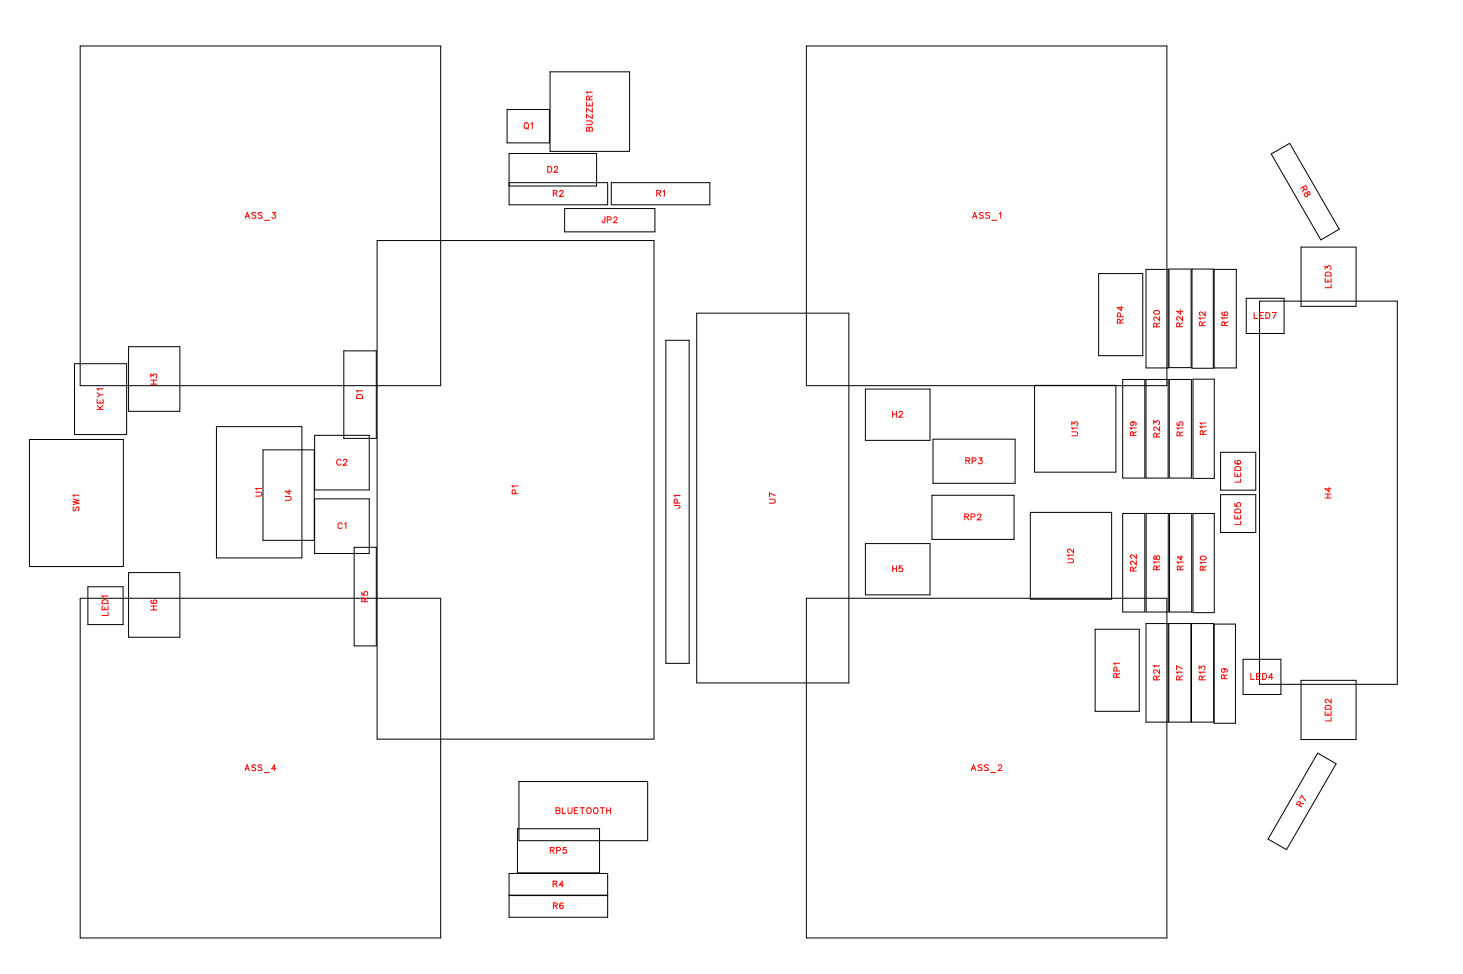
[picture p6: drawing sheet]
<svg xmlns="http://www.w3.org/2000/svg" width="176mm" height="117mm" viewBox="0 0 176 117" stroke-linecap="round" stroke-linejoin="round" font-family="sans-serif">
<defs><g id="words">
<g font-size="1.2" fill="#fff">
<text x="62.8" y="15.7">Q1</text>
<text x="71.4" y="15.8" transform="rotate(-90 71.4 15.8)">BUZZER1</text>
<text x="65.7" y="21">D2</text>
<text x="66.3" y="23.8">R2</text>
<text x="78.7" y="23.8">R1</text>
<text x="155.7" y="22.7" transform="rotate(60 155.7 22.7)">R8</text>
<text x="29.3" y="26.5">ASS_3</text>
<text x="72.2" y="27">JP2</text>
<text x="116.6" y="26.5">ASS_1</text>
<text x="160" y="34.6" transform="rotate(-90 160 34.6)">LED3</text>
<text x="135.1" y="38.8" transform="rotate(-90 135.1 38.8)">RP4</text>
<text x="139.4" y="39.3" transform="rotate(-90 139.4 39.3)">R20</text>
<text x="142.2" y="39.3" transform="rotate(-90 142.2 39.3)">R24</text>
<text x="144.9" y="39.1" transform="rotate(-90 144.9 39.1)">R12</text>
<text x="147.6" y="39.1" transform="rotate(-90 147.6 39.1)">R16</text>
<text x="150.4" y="38.5">LED7</text>
<text x="19.1" y="46.1" transform="rotate(-90 19.1 46.1)">H3</text>
<text x="43.8" y="47.9" transform="rotate(-90 43.8 47.9)">D1</text>
<text x="12.7" y="49.2" transform="rotate(-90 12.7 49.2)">KEY1</text>
<text x="107" y="50.4">H2</text>
<text x="129.6" y="52.3" transform="rotate(-90 129.6 52.3)">U13</text>
<text x="136.6" y="52.3" transform="rotate(-90 136.6 52.3)">R19</text>
<text x="139.4" y="52.5" transform="rotate(-90 139.4 52.5)">R23</text>
<text x="142.2" y="52.3" transform="rotate(-90 142.2 52.3)">R15</text>
<text x="145" y="52.2" transform="rotate(-90 145 52.2)">R11</text>
<text x="31.7" y="59.6" transform="rotate(-90 31.7 59.6)">U1</text>
<text x="40.3" y="56.1">C2</text>
<text x="62.5" y="59.3" transform="rotate(-90 62.5 59.3)">P1</text>
<text x="115.8" y="55.9">RP3</text>
<text x="149.1" y="57.9" transform="rotate(-90 149.1 57.9)">LED6</text>
<text x="160" y="59.8" transform="rotate(-90 160 59.8)">H4</text>
<text x="9.8" y="61.3" transform="rotate(-90 9.8 61.3)">SW1</text>
<text x="35.2" y="60.1" transform="rotate(-90 35.2 60.1)">U4</text>
<text x="40.5" y="63.7">C1</text>
<text x="81.9" y="61" transform="rotate(-90 81.9 61)">JP1</text>
<text x="93.3" y="60.4" transform="rotate(-90 93.3 60.4)">U7</text>
<text x="115.7" y="62.7">RP2</text>
<text x="149.1" y="63" transform="rotate(-90 149.1 63)">LED5</text>
<text x="107" y="68.9">H5</text>
<text x="129.1" y="67.6" transform="rotate(-90 129.1 67.6)">U12</text>
<text x="136.6" y="68.6" transform="rotate(-90 136.6 68.6)">R22</text>
<text x="139.4" y="68.4" transform="rotate(-90 139.4 68.4)">R18</text>
<text x="142.2" y="68.4" transform="rotate(-90 142.2 68.4)">R14</text>
<text x="145" y="68.4" transform="rotate(-90 145 68.4)">R10</text>
<text x="13.3" y="73.9" transform="rotate(-90 13.3 73.9)">LED1</text>
<text x="19.1" y="73.2" transform="rotate(-90 19.1 73.2)">H6</text>
<text x="44.4" y="72.2" transform="rotate(-90 44.4 72.2)">R5</text>
<text x="134.6" y="81.3" transform="rotate(-90 134.6 81.3)">RP1</text>
<text x="139.4" y="81.6" transform="rotate(-90 139.4 81.6)">R21</text>
<text x="142.2" y="81.6" transform="rotate(-90 142.2 81.6)">R17</text>
<text x="144.9" y="81.6" transform="rotate(-90 144.9 81.6)">R13</text>
<text x="147.5" y="81.5" transform="rotate(-90 147.5 81.5)">R9</text>
<text x="150" y="81.8">LED4</text>
<text x="160" y="86.5" transform="rotate(-90 160 86.5)">LED2</text>
<text x="29.3" y="92.7">ASS_4</text>
<text x="116.5" y="92.7">ASS_2</text>
<text x="66.6" y="97.9">BLUETOOTH</text>
<text x="156.4" y="97" transform="rotate(-60 156.4 97)">R7</text>
<text x="66" y="102.7">RP5</text>
<text x="66.3" y="106.7">R4</text>
<text x="66.3" y="109.3">R6</text>
</g>
</g></defs>
<g fill="none" stroke="#000" stroke-width=".12">
<path d="M9.6 5.5h43.3v40.8h-43.3zM60.8 13.1h5.1v4h-5.1zM66 8.6h9.5v9.6h-9.5zM96.7 5.5h43.3v40.8h-43.3zM152.5 18.5l2.2-1.3 6 10.3-2.2 1.3zM45.2 28.9h33.3v59.8h-33.3zM61.1 21.9h11.8v2.7h-11.8v-6.2h10.5v3.9h-10.5M67.7 25h10.9v2.8h-10.9zM73.3 21.9h11.9v2.7h-11.9zM83.6 37.6h18.2v44.3h-18.2zM131.8 32.8h5.3v9.9h-5.3zM137.5 32.3h2.6v11.8h-2.6z"/>
<path d="M140.2 32.3h2.7v11.8h-2.7zM143 32.3h2.6v11.9h-2.6zM145.7 32.3h2.6v11.8h-2.6zM149.5 35.8h4.6v4.2h-4.6zM151.1 36.1h16.5v46h-16.5zM156.1 29.6h6.6v7.2h-6.6zM3.5 52.7h11.3v15.3h-11.3zM8.9 43.6h6.3v8.5h-6.3zM15.4 41.6h6.2v7.7h-6.2zM26 51.2h10.2v15.7h-10.2zM31.6 54h6.1v10.8h-6.1zM37.7 59.8h6.6v6.6h-6.6z"/>
<path d="M37.7 52.2h6.6v6.6h-6.6zM41.2 42.1h3.9v10.5h-3.9zM79.9 40.8h2.8v38.8h-2.8zM103.8 46.7h7.8v6.1h-7.8zM111.8 59.4h9.9v5.3h-9.9zM111.9 52.7h9.9v5.3h-9.9zM124.1 46.2h9.8v10.4h-9.8zM134.7 45.5h2.6v11.8h-2.6zM137.5 45.5h2.6v11.8h-2.6zM140.3 45.5h2.6v11.8h-2.6zM143.1 45.5h2.6v11.9h-2.6zM146.4 54.3h4.3v4.5h-4.3z"/>
<path d="M146.4 59.3h4.3v4.6h-4.3zM9.6 71.8h43.3v40.7h-43.3zM10.5 70.4h4.3v4.5h-4.3zM15.4 68.7h6.2v7.7h-6.2zM42.5 65.7h2.6v11.8h-2.6zM96.7 71.8h43.3v40.7h-43.3zM103.8 65.2h7.8v6.2h-7.8zM123.6 61.5h9.8v10.4h-9.8zM131.4 75.5h5.3v9.8h-5.3zM134.7 61.6h2.6v11.8h-2.6zM137.5 74.8h2.6v11.8h-2.6zM137.5 61.6h2.7v11.8h-2.7z"/>
<path d="M140.2 74.8h2.7v11.8h-2.7zM140.3 61.6h2.7v11.8h-2.7zM142.9 74.8h2.7v11.8h-2.7zM143.1 61.6h2.6v11.9h-2.6zM145.7 74.9h2.5v11.9h-2.5zM149.1 79.1h4.6v4.2h-4.6zM62.1 99.4h9.8v5.3h-9.8zM62.3 93.8h15.4v7.1h-15.4zM156.1 81.6h6.6v7.1h-6.6zM158.1 90.3l2.2 1.3-6 10.3-2.2-1.2zM61.1 104.8h11.8v5.2h-11.8zM61.1 107.4h11.8"/>
</g>
<g fill="none" stroke="#f00" stroke-width=".12">
<path d="M62.9 14.8h.1a.33 .33 0 0 1 .4 .3 .33 .33 0 0 1-.4 .3l-.1-.2zM63.2 15.3l.2 .2M63.7 14.9l.2-.2v.7M65.7 20h.2a.38 .38 0 0 1 .3 .3 .38 .38 0 0 1-.3 .4h-.2zM70.4 14.5h.5l.2 .2-.1 .2-.6 .1M70.4 12.3v.4h.7v-.4M70.7 15.4l-.1-.2-.2 .1v.4h.7v-.3l-.2-.2-.2 .1v.4M70.7 12v-.4l-.3-.1v.5h.7M70.7 12.4v.3M71.1 11.1h-.7l.1 .1M71.1 13.7v.5l-.7-.5v.5M71.1 13v.5l-.7-.5v.5"/>
<path d="M71.1 11.5l-.4 .2M29.4 26.2l.3-.7 .2 .7M29.5 26h.3M30.7 25.6l-.2-.1-.3 .1 .1 .2 .4 .2v.1l-.2 .1-.3-.1M31.4 25.6l-.1-.1-.3 .1v.2l.4 .2v.1l-.1 .1-.3-.1M31.7 26.4h.6M32.7 25.5h.4l-.2 .3a.24 .24 0 0 1 .1 .3 .24 .24 0 0 1-.4 0M66.4 23.2l.4-.1v-.1l-.1-.2h-.3v.7M66.5 20.1l.1-.1h.2l.1 .1-.1 .2-.3 .4h.4M66.6 23.2l.2 .3M67.2 23l.1-.2h.1l.2 .2-.1 .2-.4 .3h.5M72.6 26l-.1 .7h-.2l-.1-.2"/>
<path d="M72.9 26.4l.4-.1v-.2l-.4-.1v.7M73.6 26.2l.2-.2h.1l.1 .1-.1 .3-.3 .3h.5M78.8 23.2l.4-.1 .1-.1-.2-.2h-.3v.7M79 23.2l.3 .3M79.5 23l.2-.2v.7M116.7 26.2l.2-.7 .3 .7M116.8 26h.3M118 25.6l-.2-.1-.3 .1 .1 .2 .4 .2v.1l-.2 .1-.3-.1M118.7 25.6l-.1-.1-.4 .1 .1 .2 .4 .2v.1l-.1 .1-.4-.1M119 26.4h.6M119.9 25.6l.2-.1v.7M134.4 38.8v-.5h-.2l-.2 .1v.4h.8"/>
<path d="M134.4 38v-.4h-.3l-.1 .4h.8M134.5 36.7v.5l-.5-.3h.8M134.8 38.3l-.4 .2M138.4 37.3l.3-.1a.3 .3 0 0 1 .4 .3 .38 .38 0 0 1-.4 .2 .38 .38 0 0 1-.3-.3zM138.7 39.2v-.4l-.2-.1-.1 .2v.3h.7M139.1 38v.5l-.3-.4-.3-.1-.1 .2v.1l.2 .1M139.1 38.7l-.4 .3M141.5 39.2v-.4l-.2-.1-.1 .2v.3h.7M141.6 37.2v.5l-.4-.3h.7M141.9 38v.4l-.4-.3-.2-.1-.1 .1v.2l.1 .1M141.9 38.7l-.4 .3M144.2 39.1v-.4l-.2-.1-.1 .2v.3h.7"/>
<path d="M144.6 38.1h-.7l.1 .2M144.6 37.4v.5l-.4-.4-.2-.1-.1 .2v.1l.1 .1M144.6 38.6l-.4 .2M146.7 37.4l-.1 .1a.35 .35 0 0 0 .3 .4 .35 .35 0 0 0 .4-.3 .22 .22 0 0 0-.2-.2 .22 .22 0 0 0-.2 .2 .22 .22 0 0 0 .2 .2M146.9 39v-.4h-.2l-.1 .1v.3h.7M147.3 38.1h-.7l.1 .2M147.3 38.6l-.4 .2M150.5 37.5v.7h.4M151.2 37.8h.2M151.6 37.5h-.4v.7h.4M151.9 37.5h.2a.38 .38 0 0 1 .3 .3 .38 .38 0 0 1-.3 .4h-.2zM152.6 37.5h.5l-.3 .7"/>
<path d="M156.3 22.4l.3 .4 .2-.1v-.2l-.2-.2-.6 .3M156.5 22.6l-.2 .4M156.5 23.2h.3l.3 .2 .1-.1-.1-.2-.2-.1-.1 .1 .1 .3-.1 .2a.25 .25 0 0 1-.3-.1 .25 .25 0 0 1 0-.3zM159 32.3v-.4l.3 .2a.24 .24 0 0 1 .3-.2 .25 .25 0 0 1 0 .5M159 33.4v.4h.7v-.4M159 32.8a.39 .39 0 0 1 .7 .1v.2h-.7zM159.3 33.6v.2M159.7 34.1v.4h-.7M8.8 59.9l.7 .1-.7 .2 .7 .2-.7 .1M9.5 59.4h-.7l.1 .2M11.7 49.1h.7M11.7 48.6l.4 .5"/>
<path d="M11.7 47.9v.5h.7v-.5M11.7 47.1l.3 .3M12 48.1v.3M12.4 47.4h-.4l-.3 .2M12.4 46.6h-.7l.1 .2M12.4 48.6l-.4 .3M18.1 45.3v-.4l.3 .2a.24 .24 0 0 1 .3-.2 .24 .24 0 0 1 0 .4M18.1 46.1h.7M18.1 45.6h.7M18.4 45.6v.5M30.7 59h.5l.2 .2-.1 .3h-.6M31.4 58.6h-.7l.1 .2"/>
<path d="M34.2 59.6h.5l.2 .2-.1 .2h-.6M34.7 58.8v.5l-.5-.4h.7M40.9 55.3a.26 .26 0 0 0-.3-.2 .26 .26 0 0 0-.2 .3v.1a.26 .26 0 0 0 .2 .3 .26 .26 0 0 0 .3-.2M41.2 55.3l.1-.2h.2l.1 .1-.1 .3-.3 .3h.5M42.9 47.4l.2-.1 .3 .1 .1 .4h-.7zM43.5 46.9h-.7l.1 .1M61.8 59.2v-.4h-.3l-.1 .4h.8M62.2 58.3h-.8l.2 .2M81.6 59.4h-.7l.1 .2M92.3 59.9h.5l.2 .2-.1 .2-.6 .1M93 59.5l-.7-.4v.5M107.1 49.3v.8"/>
<path d="M107.1 49.7h.5M107.6 49.3v.8M107.9 49.5l.1-.2h.1l.2 .2-.1 .2-.4 .4h.5M115.9 55.3l.4-.1v-.1l-.1-.2h-.3v.7M116.1 55.3l.2 .3M116.6 55.3h.4l.1-.3-.5-.1v.7M117.4 54.9h.4l-.2 .3a.24 .24 0 0 1 .2 .4 .24 .24 0 0 1-.4-.1M128.6 51.8h.5l.2 .2-.1 .2-.6 .1M128.6 51v-.4l.3 .2a.24 .24 0 0 1 .3-.1 .24 .24 0 0 1 0 .4M129.3 51.4h-.7l.1 .1M135.8 50.6a.22 .22 0 0 1 .2 .3 .22 .22 0 0 1-.3 .1 .22 .22 0 0 1 0-.4h.1a.34 .34 0 0 1 .5 .3l-.1 .1M136 52.3l-.1-.4-.2-.1-.1 .2v.3h.7"/>
<path d="M136.3 51.3h-.7l.1 .2M136.3 51.8l-.3 .2M138.4 50.8v-.3l.3 .2a.24 .24 0 0 1 .4-.2 .24 .24 0 0 1-.1 .4M138.7 52.4v-.4h-.2l-.1 .1v.3h.7M139.1 51.2v.5l-.3-.4-.3-.1-.1 .2v.1l.2 .1M139.1 52l-.4 .2M141.2 50.7v.3h.3a.25 .25 0 0 1 0-.3 .25 .25 0 0 1 .4 0 .25 .25 0 0 1-.1 .4M141.5 52.3v-.4l-.2-.1-.1 .2v.3h.7M141.9 51.4h-.7l.1 .1M141.9 51.8l-.4 .2M144.3 52.1v-.4l-.2-.1-.1 .2v.3h.7M144.7 51.2h-.7l.1 .2"/>
<path d="M144.7 50.7h-.7l.1 .2M144.7 51.6l-.4 .3M148.1 56.7v.4h.7v-.4M148.2 56h.2h.3l.1 .4h-.7zM148.2 55.3a.35 .35 0 0 0 .2 .4 .35 .35 0 0 0 .4-.2 .22 .22 0 0 0-.2-.3 .22 .22 0 0 0-.2 .2 .22 .22 0 0 0 .2 .3M148.5 56.9v.2M148.8 57.4v.4h-.7M159 59.7h.7M159 59.3h.7M159.3 59.3v.4M159.4 58.5v.5l-.4-.4h.7M8.9 60.8l-.1 .2 .1 .3 .1-.1 .3-.4h.1l.1 .2-.1 .3"/>
<path d="M12.2 72.7v.4h.8v-.4M12.4 72l.1-.1 .4 .1 .1 .4h-.8zM12.6 72.9v.2M13 71.5h-.8l.2 .2M13 73.4v.4h-.8M18.1 73.2h.7M18.1 72.7h.7M18.2 72h-.1a.35 .35 0 0 0 .3 .5 .35 .35 0 0 0 .4-.3 .22 .22 0 0 0-.2-.2 .22 .22 0 0 0-.2 .2 .22 .22 0 0 0 .2 .2M18.4 72.7v.5M41.1 62.9a.26 .26 0 0 0-.3-.2 .26 .26 0 0 0-.3 .3v.2a.26 .26 0 0 0 .3 .2 .26 .26 0 0 0 .3-.1M41.3 62.8l.2-.1v.7M43.4 71v.4h.3a.25 .25 0 0 1 0-.4 .25 .25 0 0 1 .4 .1 .25 .25 0 0 1-.1 .3"/>
<path d="M43.7 72.2v-.4l-.2-.1-.1 .2v.3h.7M44.1 71.7l-.4 .2M80.9 60.6l.6 .1 .1 .2-.3 .1M81.2 60.4v-.5h-.3v.5h.7M107.1 67.9v.7M107.1 68.2h.5M107.6 67.9v.7M108.2 67.9h-.3v.3a.25 .25 0 0 1 .4 0 .25 .25 0 0 1-.1 .4 .25 .25 0 0 1-.4-.1M115.7 62h.4l.1-.2-.2-.1h-.3v.7M116 62l.2 .4M116.5 62h.4v-.3h-.4v.7M117.3 61.8l.1-.1h.2l.1 .1-.1 .2-.3 .4h.4"/>
<path d="M128.1 67h.5l.2 .2-.1 .3h-.6M128.8 66.6h-.7l.1 .2M128.8 65.8v.5l-.3-.3-.3-.1-.1 .1v.1l.2 .2M134.3 79.6h-.7l.2 .1M136 68.5l-.1-.4-.2-.1-.1 .2v.3h.7M136.3 67.3v.4l-.3-.3-.3-.1-.1 .1v.2l.2 .1M136.3 66.5v.5l-.3-.3-.3-.1-.1 .1v.1l.2 .2M136.3 68l-.3 .3M138.5 66.7v.4h.1l.3-.4a.24 .24 0 0 1 .2 .2 .24 .24 0 0 1-.2 .2l-.1-.1-.1-.3zM138.8 68.3l-.1-.4h-.1l-.2 .1v.3h.7M139.1 79.9h-.7l.1 .1M139.1 67.4h-.7l.2 .2"/>
<path d="M139.1 67.9l-.3 .2M141.6 68.4l-.1-.4-.1-.1-.2 .2v.3h.7M141.7 66.7v.5l-.5-.4h.7M141.9 67.4h-.7l.2 .2M141.9 67.9l-.3 .2M144 66.8l.3-.1a.3 .3 0 0 1 .4 .3 .38 .38 0 0 1-.4 .2 .38 .38 0 0 1-.3-.3zM144.3 68.4v-.4l-.2-.1-.1 .2v.3h.7M144.7 67.5h-.7l.1 .1M144.7 67.9l-.4 .2M148.1 60.4v.3h.3a.25 .25 0 0 1 0-.3 .25 .25 0 0 1 .4 0 .25 .25 0 0 1-.1 .4M148.1 61.8v.4h.7v-.4M148.2 61.1l.2-.1 .3 .1 .1 .4h-.7z"/>
<path d="M148.5 62v.2M148.8 62.5v.4h-.7M29.4 92.4l.3-.7 .2 .7M29.5 92.2h.3M30.7 91.8l-.2-.1-.3 .1 .1 .2 .4 .2v.1l-.2 .1-.3-.1M31.4 91.8l-.1-.1-.3 .1v.2l.4 .2v.1l-.1 .1-.3-.1M31.7 92.7h.6M33.1 92.2h-.5l.3-.5v.7M66.7 97.2l.4 .1 .1 .2-.2 .1h-.3v-.7l.4 .1 .1 .1-.2 .1M67.5 96.9v.7h.4M68.1 96.9v.5l.3 .2 .2-.1v-.6M68.9 97.2h.3"/>
<path d="M69.3 96.9h-.4v.7h.4M69.6 96.9h.5M69.9 96.9v.7M70.4 97l.1-.1a.33 .33 0 0 1 .4 .4 .33 .33 0 0 1-.4 .3l-.1-.3zM71.3 96.9a.33 .33 0 0 1 .5 .4 .33 .33 0 0 1-.5 .3l-.1-.3zM72 96.9h.5M72.3 96.9v.7M72.8 97.2h.5M72.8 96.9v.7M73.3 96.9v.7M116.5 92.4l.3-.7 .3 .7M116.6 92.2h.4"/>
<path d="M117.8 91.8l-.2-.1-.3 .1 .1 .2 .4 .2v.1l-.2 .1-.3-.1M118.6 91.8l-.2-.1-.3 .1 .1 .2 .3 .2 .1 .1-.2 .1-.3-.1M118.9 92.7h.6M119.8 91.9l.1-.2h.1l.2 .2-.1 .2-.4 .3h.5M134 81.2l-.1-.4h-.1l-.2 .1v.3h.7M134 80.5v-.4h-.3l-.1 .4h.7M134.3 80.8l-.3 .2M138.7 81.6v-.5h-.2l-.1 .2v.3h.7M139.1 80.3v.5l-.3-.3-.3-.1-.1 .1v.1l.2 .2M139.1 81.1l-.4 .2M141.5 81.6l-.1-.5h-.1l-.2 .2v.3h.8M141.9 80.6h-.8l.2 .2"/>
<path d="M141.9 81.1l-.4 .2M141.9 80.2l-.8-.3v.4M143.9 80.3v-.4l.2 .2a.24 .24 0 0 1 .4-.2 .24 .24 0 0 1-.1 .4M144.2 81.6v-.5h-.2l-.1 .2v.3h.7M144.6 80.6h-.7l.1 .2M144.6 81.1l-.4 .2M146.8 80.2a.22 .22 0 0 1 .2 .3 .22 .22 0 0 1-.4 .1 .22 .22 0 0 1 0-.3l.2-.1a.34 .34 0 0 1 .4 .3l-.1 .1M146.9 81.4l-.1-.4-.1-.1-.2 .2v.3h.7M147.2 80.9l-.3 .3M150.1 80.8v.7h.4M150.8 81.1h.2M151.2 80.8h-.4v.7h.4"/>
<path d="M151.5 80.8h.2a.38 .38 0 0 1 .3 .3 .38 .38 0 0 1-.3 .4h-.2zM152.7 81.3h-.5l.4-.5v.7M155.8 96.6l.2-.3-.1-.2-.2 .1-.1 .3 .6 .3M155.9 95.8l.3-.4 .4 .7M156.4 96.4h-.4M159 85.4v.4h.7v-.4M159.1 84.7l.2-.1 .3 .1 .1 .4h-.7zM159.3 85.5v.3M159.7 83.9v.4l-.3-.3-.3-.1-.1 .1v.2l.2 .1M159.7 86.1v.4h-.7M66 102h.4l.1-.2-.2-.1h-.3v.7M66.2 102l.3 .4"/>
<path d="M66.4 106h.4v-.2l-.1-.1h-.3v.7M66.4 108.6h.4l.1-.2-.2-.1h-.3v.7M66.6 106l.2 .4M66.6 108.6l.3 .4M66.8 102h.4v-.3h-.4v.7M67.6 108.4l-.1-.1a.35 .35 0 0 0-.4 .3 .35 .35 0 0 0 .2 .4 .22 .22 0 0 0 .3-.2 .22 .22 0 0 0-.2-.2 .22 .22 0 0 0-.3 .2M67.6 106.2h-.5l.4-.5v.7M67.9 101.7h-.3v.3a.25 .25 0 0 1 .3 0 .25 .25 0 0 1 0 .3 .25 .25 0 0 1-.4-.1"/>
</g>
<use href="#words"/>
</svg>
